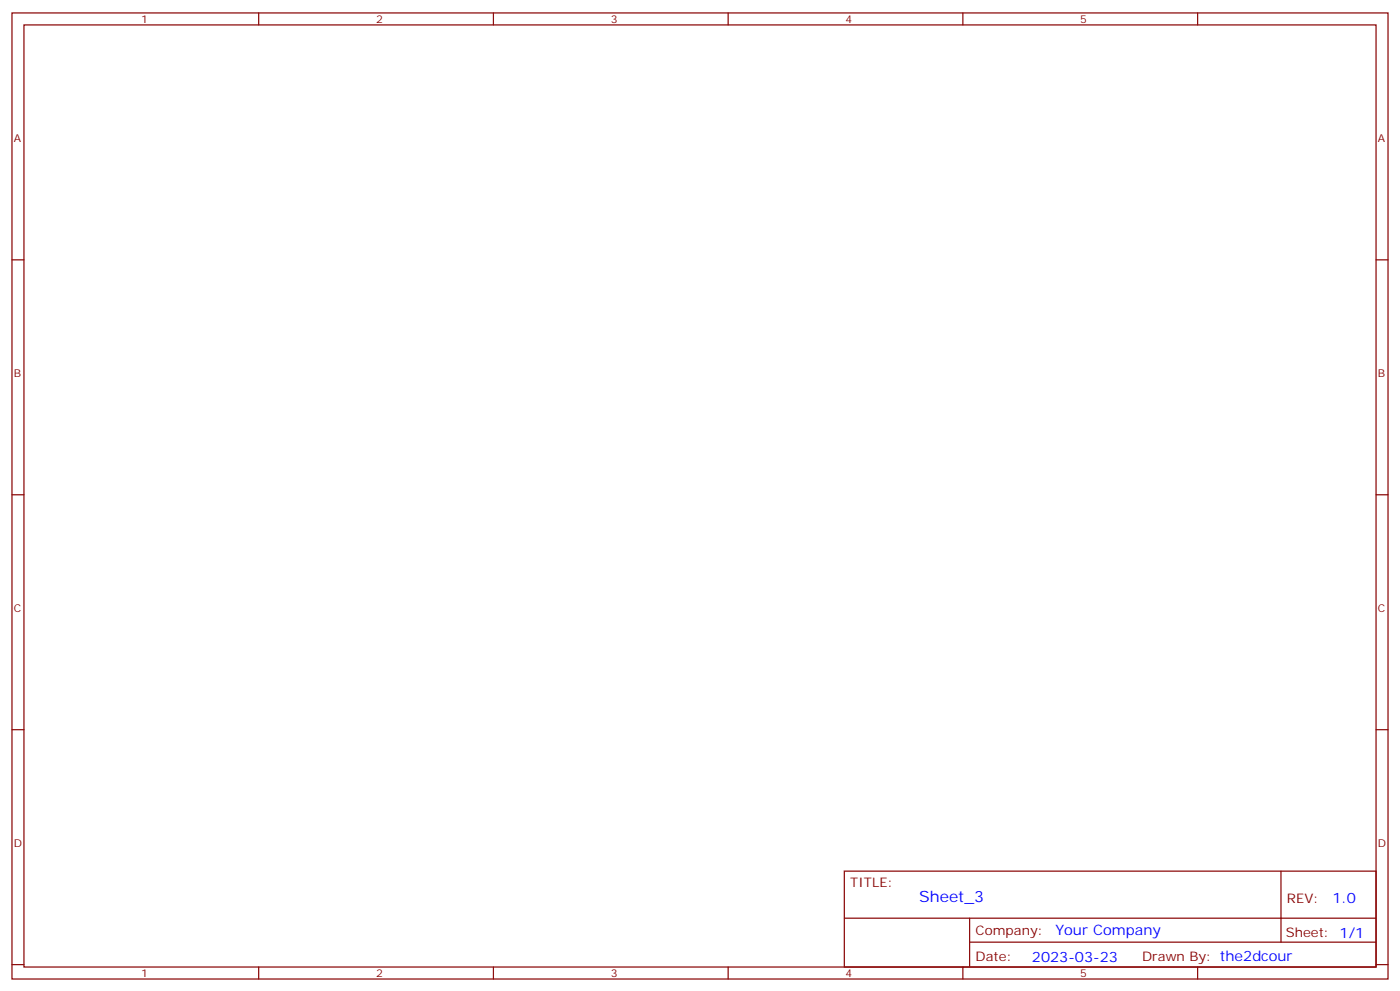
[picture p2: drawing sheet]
<svg xmlns="http://www.w3.org/2000/svg" width="412mm" height="292mm" viewBox="0 0 412 292" stroke-linecap="round" stroke-linejoin="round" font-family="sans-serif">
<defs><g id="words">
<text font-size="4.6" fill="#00f" x="270.8" y="265.4">Sheet_3</text>
<g font-size="4.2" fill="#00f">
<text x="392.5" y="265.7">1.0</text>
<text x="310.9" y="275.2">Your Company</text>
<text x="304" y="283">2023-03-23</text>
</g>
<g font-size="3.9" fill="#800">
<text x="250.5" y="261">TITLE:</text>
<text x="379.1" y="265.7">REV:</text>
<text x="287.4" y="275.2">Company:</text>
<text x="378.7" y="275.8">Sheet: 1/1</text>
<text x="287.4" y="282.9">Date:</text>
<text x="336.4" y="282.9">Drawn By: the2dcour</text>
</g>
<g font-size="3.2" fill="#800">
<text x="41.6" y="6.8">1</text>
<text x="110.8" y="6.8">2</text>
<text x="179.9" y="6.8">3</text>
<text x="249.1" y="6.8">4</text>
<text x="318.2" y="6.8">5</text>
<text x="4.1" y="41.9">A</text>
<text x="405.9" y="41.9">A</text>
<text x="4.1" y="111.1">B</text>
<text x="405.9" y="111.1">B</text>
<text x="4.1" y="180.2">C</text>
<text x="405.9" y="180.2">C</text>
<text x="4.1" y="249.3">D</text>
<text x="405.9" y="249.3">D</text>
<text x="41.6" y="287.6">1</text>
<text x="110.8" y="287.6">2</text>
<text x="179.9" y="287.6">3</text>
<text x="249.1" y="287.6">4</text>
<text x="318.2" y="287.6">5</text>
</g>
</g></defs>
<g fill="none" stroke="#870000" stroke-width=".35">
<path d="M3.5 3.8h405.4v284.3h-405.4zM7.1 7.3h398.2v277.3h-398.2zM76.2 3.8v3.5M145.3 3.8v3.5M214.5 3.8v3.5M283.6 3.8v3.5M352.8 3.8v3.5M3.5 76.5h3.6M405.3 76.5h3.6M3.5 145.6h3.6M405.3 145.6h3.6M3.5 214.8h3.6"/>
<path d="M405.3 214.8h3.6M248.7 256.4h156.6v28.2h-156.6zM377.3 256.4v20.9M248.7 270.2h156.5M285.6 277.3h119.6M285.6 270.2v14.2M3.5 283.9h3.6M76.2 284.6v3.5M145.3 284.6v3.5M214.5 284.6v3.5M283.6 284.6v3.5M352.8 284.6v3.5"/>
<path d="M405.3 283.9h3.6"/>
</g>
<use href="#words"/>
</svg>
